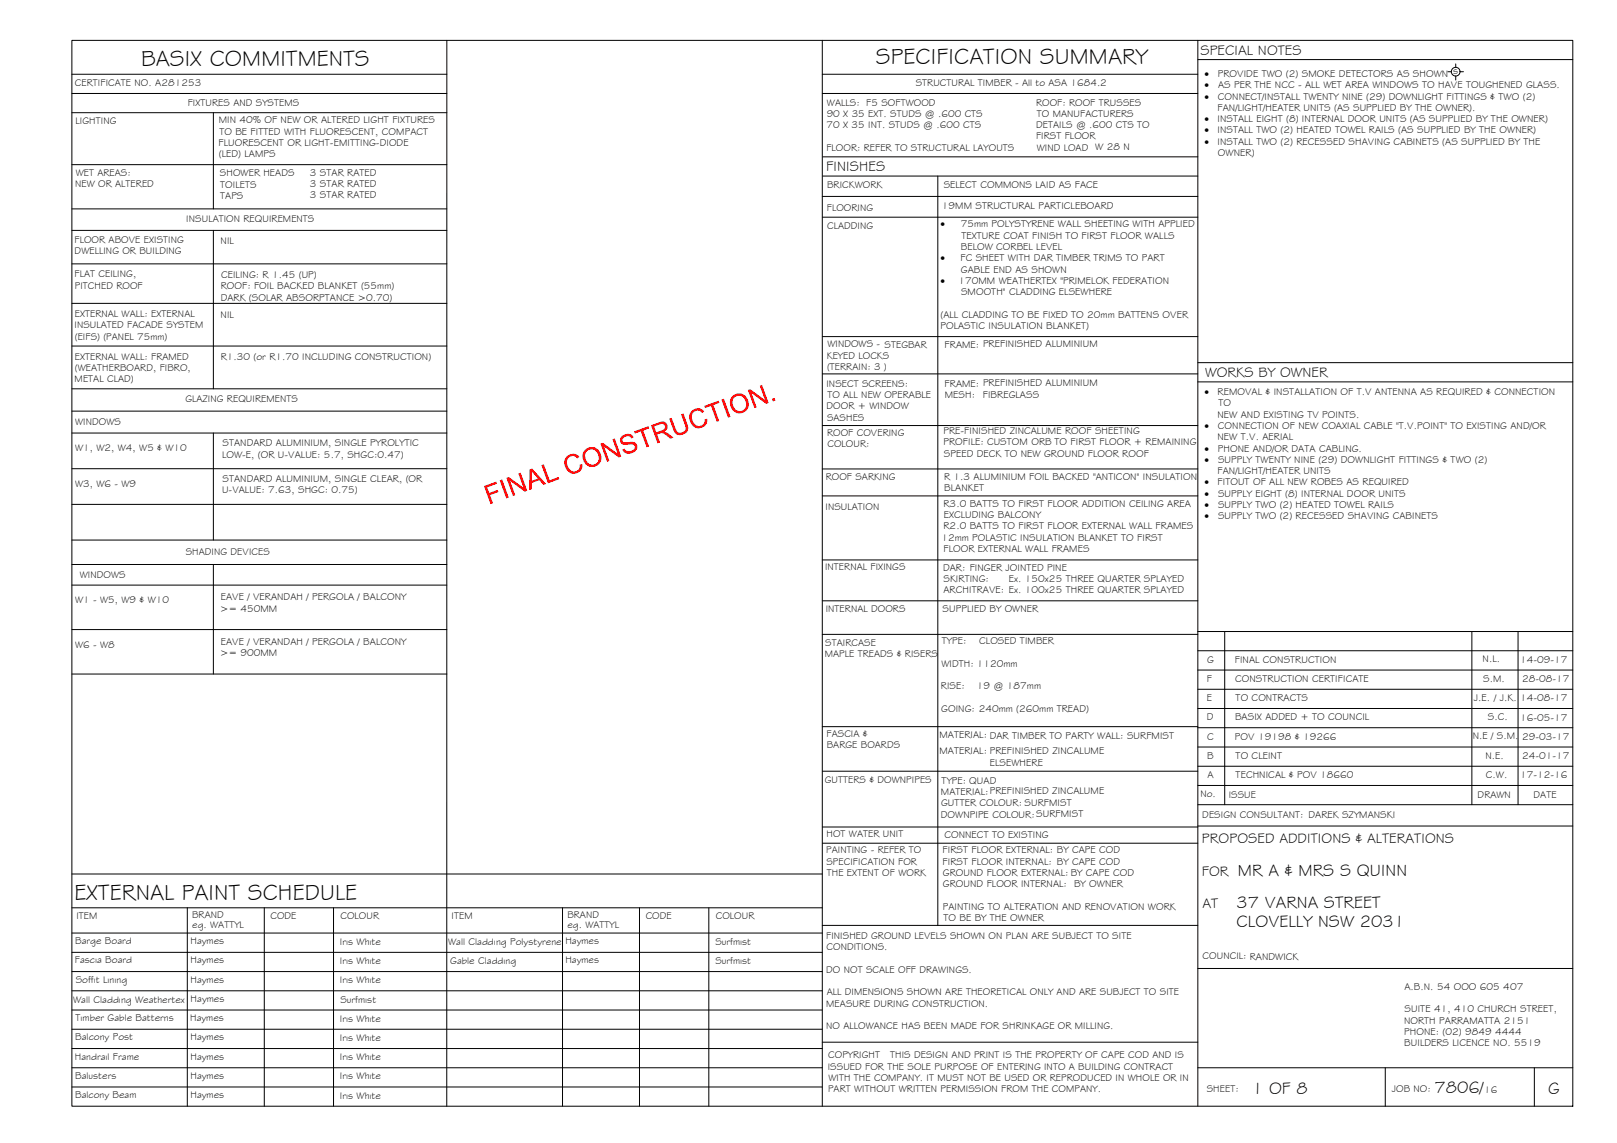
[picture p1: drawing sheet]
<svg xmlns="http://www.w3.org/2000/svg" width="420mm" height="297mm" viewBox="0 0 420 297" stroke-linecap="round" stroke-linejoin="round" font-family="sans-serif">
<defs><g id="words">
<g font-size="5.9">
<text x="36.7" y="17.2">BASIX COMMITMENTS</text>
<text x="227.6" y="16.8">SPECIFICATION SUMMARY</text>
<text x="19.4" y="233.8">EXTERNAL PAINT SCHEDULE</text>
</g>
<g font-size="4.5">
<text x="321.7" y="227.6">MR A &amp; MRS S QUINN</text>
<text x="321.3" y="235.9">37 VARNA STREET</text>
<text x="321.3" y="240.9">CLOVELLY NSW 2031</text>
<text x="325.3" y="284.2">1 OF 8</text>
<text x="372.7" y="284.1">7806/</text>
<text x="402.3" y="284.2">G</text>
</g>
<g font-size="3.7">
<text x="311.9" y="14.3">SPECIAL NOTES</text>
<text x="214.7" y="44.3">FINISHES</text>
<text x="313.1" y="98.1">WORKS BY OWNER</text>
<text x="312.3" y="219.2">PROPOSED ADDITIONS &amp; ALTERATIONS</text>
<text x="312.3" y="227.5">FOR</text>
<text x="312.4" y="235.9">AT</text>
</g>
<g font-size="2.6">
<text x="19.5" y="22.5">CERTIFICATE NO. A281253</text>
<text x="237.9" y="22.4">STRUCTURAL TIMBER - All to ASA 1684.2</text>
<text x="313" y="20">·</text>
<text x="313" y="22.9">·</text>
<text x="316.4" y="20">PROVIDE TWO (2) SMOKE DETECTORS AS SHOWN</text>
<text x="316.5" y="22.9">AS PER THE NCC - ALL WET AREA WINDOWS TO HAVE TOUGHENED GLASS.</text>
<text x="377.6" y="19.2">s</text>
<text x="48.8" y="27.5">FIXTURES AND SYSTEMS</text>
<text x="214.9" y="27.4">WALLS: F5 SOFTWOOD</text>
<text x="269.2" y="27.4">ROOF: ROOF TRUSSES</text>
<text x="313" y="25.9">·</text>
<text x="316.4" y="28.8">FAN/LIGHT/HEATER UNITS (AS SUPPLIED BY THE OWNER).</text>
<text x="316.5" y="25.9">CONNECT/INSTALL TWENTY NINE (29) DOWNLIGHT FITTINGS &amp; TWO (2)</text>
<text x="19.6" y="32.2">LIGHTING</text>
<text x="56.8" y="32">MIN 40% OF NEW OR ALTERED LIGHT FIXTURES</text>
<text x="57" y="35">TO BE FITTED WITH FLUORESCENT, COMPACT</text>
<text x="214.8" y="33.3">70 X 35 INT. STUDS @ .600 CTS</text>
<text x="214.8" y="30.4">90 X 35 EXT. STUDS @ .600 CTS</text>
<text x="269.2" y="33.3">DETAILS @ .600 CTS TO</text>
<text x="269.4" y="30.4">TO MANUFACTURERS</text>
<text x="313" y="31.7">·</text>
<text x="313" y="34.7">·</text>
<text x="316.3" y="31.7">INSTALL EIGHT (8) INTERNAL DOOR UNITS (AS SUPPLIED BY THE OWNER)</text>
<text x="316.3" y="34.7">INSTALL TWO (2) HEATED TOWEL RAILS (AS SUPPLIED BY THE OWNER)</text>
<text x="56.8" y="37.9">FLUORESCENT OR LIGHT-EMITTING-DIODE</text>
<text x="56.9" y="40.8">(LED) LAMPS</text>
<text x="214.7" y="39.2">FLOOR: REFER TO STRUCTURAL LAYOUTS</text>
<text x="269.2" y="36.3">FIRST FLOOR</text>
<text x="269.4" y="39.2">WIND LOAD W 28 N</text>
<text x="313" y="37.6">·</text>
<text x="316.3" y="37.6">INSTALL TWO (2) RECESSED SHAVING CABINETS (AS SUPPLIED BY THE</text>
<text x="316.5" y="40.5">OWNER)</text>
<text x="19.7" y="45.8">WET AREAS:</text>
<text x="57.2" y="45.8">SHOWER HEADS</text>
<text x="80.5" y="45.6">3 STAR RATED</text>
<text x="19.5" y="48.7">NEW OR ALTERED</text>
<text x="57.2" y="48.7">TOILETS</text>
<text x="57.2" y="51.7">TAPS</text>
<text x="80.5" y="48.6">3 STAR RATED</text>
<text x="80.5" y="51.5">3 STAR RATED</text>
<text x="214.9" y="49">BRICKWORK</text>
<text x="245.2" y="48.9">SELECT COMMONS LAID AS FACE</text>
<text x="48.4" y="57.8">INSULATION REQUIREMENTS</text>
<text x="214.8" y="54.9">FLOORING</text>
<text x="214.9" y="59.6">CLADDING</text>
<text x="244.4" y="59.1">·</text>
<text x="244.8" y="54.3">19MM STRUCTURAL PARTICLEBOARD</text>
<text x="249.6" y="59.1">75mm POLYSTYRENE WALL SHEETING WITH APPLIED</text>
<text x="19.4" y="63.2">FLOOR ABOVE EXISTING</text>
<text x="57.3" y="63.4">NIL</text>
<text x="249.6" y="64.9">BELOW CORBEL LEVEL</text>
<text x="249.8" y="62">TEXTURE COAT FINISH TO FIRST FLOOR WALLS</text>
<text x="19.4" y="66.1">DWELLING OR BUILDING</text>
<text x="244.4" y="67.9">·</text>
<text x="249.6" y="67.9">FC SHEET WITH DAR TIMBER TRIMS TO PART</text>
<text x="249.7" y="70.8">GABLE END AS SHOWN</text>
<text x="19.4" y="72.1">FLAT CEILING,</text>
<text x="19.4" y="75">PITCHED ROOF</text>
<text x="57.3" y="75.2">ROOF: FOIL BACKED BLANKET (55mm)</text>
<text x="57.4" y="72.3">CEILING: R 1.45 (UP)</text>
<text x="244.4" y="73.8">·</text>
<text x="249" y="73.8">170MM WEATHERTEX &quot;PRIMELOK FEDERATION</text>
<text x="249.7" y="76.7">SMOOTH&quot; CLADDING ELSEWHERE</text>
<text x="19.4" y="82.4">EXTERNAL WALL: EXTERNAL</text>
<text x="57.3" y="82.6">NIL</text>
<text x="57.3" y="78.2">DARK (SOLAR ABSORPTANCE &gt;0.70)</text>
<text x="244.4" y="82.5">(ALL CLADDING TO BE FIXED TO 20mm BATTENS OVER</text>
<text x="19.4" y="85.3">INSULATED FACADE SYSTEM</text>
<text x="19.4" y="88.2">(EIFS) (PANEL 75mm)</text>
<text x="244.4" y="85.5">POLASTIC INSULATION BLANKET)</text>
<text x="19.4" y="93.4">EXTERNAL WALL: FRAMED</text>
<text x="57.3" y="93.7">R1.30 (or R1.70 INCLUDING CONSTRUCTION)</text>
<text x="214.8" y="93.2">KEYED LOCKS</text>
<text x="215" y="90.3">WINDOWS - STEGBAR</text>
<text x="245.5" y="90.3">FRAME: PREFINISHED ALUMINIUM</text>
<text x="19.4" y="99.3">METAL CLAD)</text>
<text x="19.4" y="96.4">(WEATHERBOARD, FIBRO,</text>
<text x="214.7" y="100.5">INSECT SCREENS:</text>
<text x="214.9" y="96.1">(TERRAIN: 3 )</text>
<text x="245.5" y="100.5">FRAME: PREFINISHED ALUMINIUM</text>
<text x="48.2" y="104.5">GLAZING REQUIREMENTS</text>
<text x="214.8" y="106.4">DOOR + WINDOW</text>
<text x="215" y="103.5">TO ALL NEW OPERABLE</text>
<text x="245.5" y="103.5">MESH:</text>
<text x="255.4" y="103.5">FIBREGLASS</text>
<text x="313" y="102.7">·</text>
<text x="316.4" y="102.7">REMOVAL &amp; INSTALLATION OF T.V ANTENNA AS REQUIRED &amp; CONNECTION</text>
<text x="316.6" y="105.6">TO</text>
<text x="19.5" y="110.4">WINDOWS</text>
<text x="214.9" y="109.3">SASHES</text>
<text x="214.9" y="113.3">ROOF COVERING</text>
<text x="245.2" y="112.8">PRE-FINISHED ZINCALUME ROOF SHEETING</text>
<text x="313" y="111.5">·</text>
<text x="316.4" y="108.6">NEW AND EXISTING TV POINTS.</text>
<text x="316.5" y="111.5">CONNECTION OF NEW COAXIAL CABLE &quot;T.V.POINT&quot; TO EXISTING AND/OR</text>
<text x="19.5" y="117.3">W1, W2, W4, W5 &amp; W10</text>
<text x="57.7" y="118.9">LOW-E, (OR U-VALUE: 5.7, SHGC:0.47)</text>
<text x="57.8" y="116">STANDARD ALUMINIUM, SINGLE PYROLYTIC</text>
<text x="215" y="116.3">COLOUR:</text>
<text x="245.2" y="115.8">PROFILE: CUSTOM ORB TO FIRST FLOOR + REMAINING</text>
<text x="245.2" y="118.7">SPEED DECK TO NEW GROUND FLOOR ROOF</text>
<text x="313" y="117.4">·</text>
<text x="316.4" y="114.4">NEW T.V. AERIAL</text>
<text x="316.4" y="117.4">PHONE AND/OR DATA CABLING.</text>
<text x="57.8" y="125.3">STANDARD ALUMINIUM, SINGLE CLEAR, (OR</text>
<text x="214.6" y="124.8">ROOF SARKING</text>
<text x="245.3" y="124.7">R 1.3 ALUMINIUM FOIL BACKED &quot;ANTICON&quot; INSULATION</text>
<text x="313" y="120.3">·</text>
<text x="316.4" y="123.2">FAN/LIGHT/HEATER UNITS</text>
<text x="316.5" y="120.3">SUPPLY TWENTY NINE (29) DOWNLIGHT FITTINGS &amp; TWO (2)</text>
<text x="19.5" y="126.5">W3, W6 - W9</text>
<text x="57.7" y="128.2">U-VALUE: 7.63, SHGC: 0.75)</text>
<text x="245.2" y="131.7">R3.0 BATTS TO FIRST FLOOR ADDITION CEILING AREA</text>
<text x="245.4" y="127.6">BLANKET</text>
<text x="313" y="126.2">·</text>
<text x="313" y="129.1">·</text>
<text x="316.4" y="126.2">FITOUT OF ALL NEW ROBES AS REQUIRED</text>
<text x="316.5" y="129.1">SUPPLY EIGHT (8) INTERNAL DOOR UNITS</text>
<text x="214.5" y="132.4">INSULATION</text>
<text x="245.2" y="137.6">R2.0 BATTS TO FIRST FLOOR EXTERNAL WALL FRAMES</text>
<text x="245.2" y="134.7">EXCLUDING BALCONY</text>
<text x="313" y="132">·</text>
<text x="313" y="135">·</text>
<text x="316.5" y="132">SUPPLY TWO (2) HEATED TOWEL RAILS</text>
<text x="316.5" y="135">SUPPLY TWO (2) RECESSED SHAVING CABINETS</text>
<text x="244.6" y="140.5">12mm POLASTIC INSULATION BLANKET TO FIRST</text>
<text x="245.2" y="143.5">FLOOR EXTERNAL WALL FRAMES</text>
<text x="48.3" y="144.3">SHADING DEVICES</text>
<text x="214.4" y="148.1">INTERNAL FIXINGS</text>
<text x="245" y="148.3">DAR: FINGER JOINTED PINE</text>
<text x="20.7" y="150.2">WINDOWS</text>
<text x="245.2" y="151.2">SKIRTING:</text>
<text x="245.2" y="154.2">ARCHITRAVE: Ex. 100x25 THREE QUARTER SPLAYED</text>
<text x="262.1" y="151.3">Ex. 150x25 THREE QUARTER SPLAYED</text>
<text x="19.5" y="156.8">W1 - W5, W9 &amp; W10</text>
<text x="57.2" y="159">&gt;= 450MM</text>
<text x="57.3" y="156">EAVE / VERANDAH / PERGOLA / BALCONY</text>
<text x="214.6" y="159">INTERNAL DOORS</text>
<text x="244.9" y="159">SUPPLIED BY OWNER</text>
<text x="57.3" y="167.6">EAVE / VERANDAH / PERGOLA / BALCONY</text>
<text x="214.4" y="167.9">STAIRCASE</text>
<text x="244.7" y="167.4">TYPE:</text>
<text x="254.5" y="167.5">CLOSED TIMBER</text>
<text x="19.5" y="168.4">W6 - W8</text>
<text x="57.2" y="170.5">&gt;= 900MM</text>
<text x="214.3" y="170.8">MAPLE TREADS &amp; RISERS</text>
<text x="244.6" y="173.3">WIDTH: 1120mm</text>
<text x="313.7" y="172.2">G</text>
<text x="320.9" y="172.2">FINAL CONSTRUCTION</text>
<text x="385.2" y="172.1">N.L.</text>
<text x="395" y="172.3">14-09-17</text>
<text x="244.5" y="179.1">RISE:</text>
<text x="253.8" y="179.1">19 @ 187mm</text>
<text x="313.6" y="177.2">F</text>
<text x="321" y="177.2">CONSTRUCTION CERTIFICATE</text>
<text x="385.4" y="177.2">S.M.</text>
<text x="395.5" y="177.3">28-08-17</text>
<text x="244.6" y="185">GOING: 240mm (260mm TREAD)</text>
<text x="313.6" y="182.2">E</text>
<text x="321.1" y="182.2">TO CONTRACTS</text>
<text x="383" y="182.1">J.E. / J.K.</text>
<text x="395" y="182.3">14-08-17</text>
<text x="214.8" y="191.5">FASCIA &amp;</text>
<text x="244.1" y="191.9">MATERIAL: DAR TIMBER TO PARTY WALL: SURFMIST</text>
<text x="313.6" y="187.2">D</text>
<text x="320.9" y="187.2">BASIX ADDED + TO COUNCIL</text>
<text x="386.6" y="187.1">S.C.</text>
<text x="395" y="187.3">16-05-17</text>
<text x="214.8" y="194.4">BARGE BOARDS</text>
<text x="244.1" y="195.9">MATERIAL: PREFINISHED ZINCALUME</text>
<text x="313.7" y="197.2">B</text>
<text x="313.7" y="192.2">C</text>
<text x="320.9" y="192.2">POV 19198 &amp; 19266</text>
<text x="321.1" y="197.2">TO CLEINT</text>
<text x="382.7" y="192.1">N.E / S.M.</text>
<text x="386" y="197.1">N.E.</text>
<text x="395.5" y="197.3">24-01-17</text>
<text x="395.5" y="192.3">29-03-17</text>
<text x="214.3" y="203.5">GUTTERS &amp; DOWNPIPES</text>
<text x="244.7" y="203.7">TYPE: QUAD</text>
<text x="257.2" y="198.9">ELSEWHERE</text>
<text x="313.7" y="202.2">A</text>
<text x="321.1" y="202.2">TECHNICAL &amp; POV 18660</text>
<text x="386.1" y="202.2">C.W.</text>
<text x="395" y="202.3">17-12-16</text>
<text x="244.5" y="206.6">MATERIAL:PREFINISHED ZINCALUME</text>
<text x="244.5" y="209.5">GUTTER COLOUR: SURFMIST</text>
<text x="311.9" y="207.1">No.</text>
<text x="319.3" y="207.3">ISSUE</text>
<text x="383.9" y="207.5">DRAWN</text>
<text x="398.5" y="207.4">DATE</text>
<text x="244.5" y="212.5">DOWNPIPE COLOUR:SURFMIST</text>
<text x="312.4" y="212.6">DESIGN CONSULTANT: DAREK SZYMANSKI</text>
<text x="214.7" y="221.8">PAINTING - REFER TO</text>
<text x="214.8" y="217.6">HOT WATER UNIT</text>
<text x="244.9" y="221.8">FIRST FLOOR EXTERNAL: BY CAPE COD</text>
<text x="245.4" y="217.8">CONNECT TO EXISTING</text>
<text x="214.7" y="224.7">SPECIFICATION FOR</text>
<text x="214.8" y="227.6">THE EXTENT OF WORK</text>
<text x="244.9" y="224.7">FIRST FLOOR INTERNAL: BY CAPE COD</text>
<text x="245" y="227.7">GROUND FLOOR EXTERNAL: BY CAPE COD</text>
<text x="245" y="230.6">GROUND FLOOR INTERNAL:</text>
<text x="279.1" y="230.6">BY OWNER</text>
<text x="19.8" y="238.9">ITEM</text>
<text x="49.9" y="238.6">BRAND</text>
<text x="70.3" y="238.9">CODE</text>
<text x="88.5" y="238.8">COLOUR</text>
<text x="117.3" y="238.9">ITEM</text>
<text x="147.4" y="238.6">BRAND</text>
<text x="167.8" y="238.9">CODE</text>
<text x="186" y="238.8">COLOUR</text>
<text x="245" y="236.4">PAINTING TO ALTERATION AND RENOVATION WORK</text>
<text x="245.1" y="239.4">TO BE BY THE OWNER</text>
<text x="19.5" y="245.4">Barge Board</text>
<text x="49.5" y="245.4">Haymes</text>
<text x="50" y="241.1">eg. WATTYL</text>
<text x="88.3" y="245.5">Iris White</text>
<text x="116.4" y="245.7">Wall Cladding Polystyrene</text>
<text x="146.9" y="245.4">Haymes</text>
<text x="147.5" y="241.1">eg. WATTYL</text>
<text x="185.9" y="245.5">Surfmist</text>
<text x="214.7" y="244">FINISHED GROUND LEVELS SHOWN ON PLAN ARE SUBJECT TO SITE</text>
<text x="19.5" y="250.4">Fascia Board</text>
<text x="49.5" y="250.4">Haymes</text>
<text x="88.3" y="250.5">Iris White</text>
<text x="117" y="250.5">Gable Cladding</text>
<text x="146.9" y="250.4">Haymes</text>
<text x="185.9" y="250.5">Surfmist</text>
<text x="214.8" y="247">CONDITIONS.</text>
<text x="312.5" y="249.3">COUNCIL: RANDWICK</text>
<text x="19.7" y="255.4">Soffit Lining</text>
<text x="49.5" y="255.4">Haymes</text>
<text x="88.3" y="255.5">Iris White</text>
<text x="214.7" y="252.8">DO NOT SCALE OFF DRAWINGS.</text>
<text x="364.9" y="257.3">A.B.N. 54 OOO 605 407</text>
<text x="19" y="260.8">Wall Cladding Weathertex</text>
<text x="49.5" y="260.4">Haymes</text>
<text x="88.4" y="260.5">Surfmist</text>
<text x="214.7" y="261.6">MEASURE DURING CONSTRUCTION.</text>
<text x="214.8" y="258.7">ALL DIMENSIONS SHOWN ARE THEORETICAL ONLY AND ARE SUBJECT TO SITE</text>
<text x="364.9" y="263.1">SUITE 41, 410 CHURCH STREET,</text>
<text x="19.6" y="265.4">Timber Gable Batterns</text>
<text x="49.4" y="265.4">Haymes</text>
<text x="88.3" y="265.5">Iris White</text>
<text x="214.7" y="267.5">NO ALLOWANCE HAS BEEN MADE FOR SHRINKAGE OR MILLING.</text>
<text x="364.8" y="266">NORTH PARRAMATTA 2151</text>
<text x="364.9" y="269">PHONE: (02) 9849 4444</text>
<text x="19.5" y="275.4">Handrail Frame</text>
<text x="19.6" y="270.3">Balcony Post</text>
<text x="49.5" y="275.4">Haymes</text>
<text x="49.5" y="270.4">Haymes</text>
<text x="88.3" y="270.5">Iris White</text>
<text x="88.3" y="275.5">Iris White</text>
<text x="215.2" y="275">COPYRIGHT</text>
<text x="231.3" y="275">THIS DESIGN AND PRINT IS THE PROPERTY OF CAPE COD AND IS</text>
<text x="364.9" y="271.9">BUILDERS LICENCE NO. 5519</text>
<text x="19.5" y="280.3">Balusters</text>
<text x="49.5" y="280.4">Haymes</text>
<text x="88.3" y="280.5">Iris White</text>
<text x="215.1" y="278">ISSUED FOR THE SOLE PURPOSE OF ENTERING INTO A BUILDING CONTRACT</text>
<text x="215.3" y="280.9">WITH THE COMPANY. IT MUST NOT BE USED OR REPRODUCED IN WHOLE OR IN</text>
<text x="19.5" y="285.4">Balcony Beam</text>
<text x="49.5" y="285.4">Haymes</text>
<text x="88.3" y="285.5">Iris White</text>
<text x="215.2" y="283.8">PART WITHOUT WRITTEN PERMISSION FROM THE COMPANY.</text>
<text x="313.6" y="283.8">SHEET:</text>
<text x="361.7" y="283.9">JOB NO:</text>
<text x="385.6" y="284.1">16</text>
</g>
</g></defs>
<!-- layer: BORDER -->
<g fill="none" stroke="#000" stroke-width=".26">
<path d="M18.7 10.5h390v277h-390zM116.1 10.5v277M213.7 19.3h97.5M213.7 10.5v277M311.2 15.5h97.5M311.2 10.5v277M213.7 24.3h97.5M213.7 51h97.5M213.7 56.4h97.5M213.8 45.8h97.4M213.8 40.8h97.4M243.7 45.8v194.7"/>
<path d="M213.7 97.2h97.5M213.7 87.5h97.5M311.2 94.2h97.5M311.2 99.2h97.5M213.7 110.6h97.5M213.7 121.9h97.5M213.7 128.9h97.5M213.7 156.1h97.5M213.7 145.5h97.5M213.7 164.9h97.5M311.2 179.1h97.5M311.2 174.1h97.5"/>
<path d="M311.2 169.1h97.5M311.2 164.1h97.5M318.2 164.1v45M382.4 164.1v45M394.4 164.1v45M213.7 188.8h97.5M311.2 199.1h97.5M311.2 194.1h97.5M311.2 189.1h97.5M311.2 184.1h97.5M213.7 214.9h97.5M213.7 200.4h97.5"/>
<path d="M213.7 219.1h97.5M311.2 204.1h97.5M311.2 214.7h97.5M311.2 209.1h97.5M18.7 227.1h195M18.7 235.9h195M48.7 235.9v51.6M68.7 235.9v51.6M86.7 235.9v51.6M146.2 235.9v51.6M166.2 235.9v51.6M184.2 235.9v51.6"/>
<path d="M18.7 242.5h195M18.7 247.5h195M18.7 252.5h195M18.7 257.5h195M213.7 240.5h97.5M311.2 251.7h97.5M18.7 277.5h195M18.7 262.5h195M18.7 267.5h195M18.7 272.5h195M213.7 270.8h97.5M311.2 277.5h97.5"/>
<path d="M359.9 277.5v10M398.7 277.5v10M18.7 282.5h195"/>
</g>
<!-- layer: BASIX -->
<g fill="none" stroke="#000" stroke-width=".26">
<path d="M18.7 19.3h97.4M18.7 24.3h97.4M18.7 29.3h97.4M55.4 29.3v25M18.7 42.8h97.4M18.7 54.3h97.4M18.7 59.9h97.4M55.4 59.9v41.1M18.7 68.6h97.4M18.7 78.8h97.4M18.7 89.9h97.4M18.7 106.8h97.4"/>
<path d="M18.7 112.5h97.4M18.7 101h97.4M55.4 112.5v27.8M18.7 121.8h97.4M18.7 131.1h97.4M18.7 146.7h97.4M18.7 152.1h97.4M18.7 140.3h97.4M55.4 146.7v28.5M18.7 163.6h97.4M18.7 175.2h97.4"/>
</g>
<!-- layer: SERVICES -->
<g fill="none" stroke="#000" stroke-width=".26">
<path d="M376.2 18.6h.9M378.3 16.6v.9M378.3 19.8v1M379.4 18.6h.9"/>
<circle cx="378.2" cy="18.6" r="1.13"/>
</g>
<!-- layer: Stamp - Final Construction -->
<g fill="#f00">
<path d="M125.8 126.3l3.1-1.1 .2 .5-2.5 1 .5 1.4 2.2-.8 .2 .6-2.2 .8 .8 2.1-.6 .2z"/>
<path d="M129.8 124.8l.7-.2 1.7 4.7-.6 .2z"/>
<path d="M131.6 124.2l.6-.2 3.8 2.8-1.3-3.7 .6-.3 1.7 4.7-.6 .3-3.8-2.8 1.3 3.7-.6 .2z"/>
<path d="M140.7 120.9l.6-.2 1.5 4.1 2.3-.8 .2 .5-2.9 1.1z"/>
<path d="M147.2 118.7l.7-.5 1-.3 .9 .2 .6 .5 .1 .2-.5 .3-.9-.6-1 .2-.6 .7-.2 .9 .7 1.7 1 .5 1.2-.4 .4-.6v-.8l.7-.1-.1 1-.5 .9-.9 .5-.9 .1-.7-.2-.7-.5-.6-.9-.3-1.1 .1-.9z"/>
<path d="M156 115.3l.7-.2 3.8 2.8-1.4-3.7 .6-.2 1.7 4.7-.6 .2-3.8-2.8 1.3 3.7-.6 .2z"/>
<path d="M161.5 113.5l.6-.5 .9-.3 .7 .1 .6 .3 .3 .6-.6 .3-.4-.5-.7-.1-.8 .3-.4 .7 .2 .4 .3 .1 2.2-.1 .8 .4 .4 1.1-.5 1-1.6 .6-.8-.1-.7-.4-.3-.5 .6-.3 .5 .6 .8 .1 1-.4 .4-.8-.2-.3-.4-.3-2.1 .1-.7-.2-.5-.9z"/>
<path d="M164.8 112.1l3.7-1.3 .2 .5-1.6 .6 1.5 4.1-.6 .3-1.5-4.2-1.5 .6z"/>
<path d="M173.9 108.8l.6-.2 1.4 3.6 .6 .3 .6-.1 .8-.4 .3-.6-1.2-3.7 .6-.2 1.2 3.4-.2 1.2-.6 .6-1 .3-.7 .1-.6-.3-.6-.8z"/>
<path d="M179.7 106.9l.9-.6 .8-.2 .8 .2 .6 .4 .2 .2-.6 .4-.8-.6-1.1 .2-.6 .6-.1 1 .5 1.5 .6 .6 .6 .1 1.2-.4 .4-.7v-.7l.7-.1-.2 1.2-.5 .7-.9 .5-.9 .1-.7-.2-.7-.5-.6-1-.2-1.1 .1-.9z"/>
<path d="M183 105.5l3.7-1.4 .2 .6-1.5 .6 1.5 4.1-.6 .2-1.6-4.1-1.5 .5z"/>
<path d="M187.5 103.9l.6-.3 1.7 4.7-.6 .3z"/>
<path d="M194.3 101.4l.7-.3 3.7 2.8-1.3-3.7 .6-.2 1.7 4.7-.6 .3-3.8-2.8 1.3 3.6-.6 .3z"/>
<path d="M200.6 103.7l.6-.3 .3 .7-.7 .2z"/>
<path d="M137.6 122l.7-.2 3.6 4-.7 .2-1.1-1.2-1.9 .7v1.6l-.7 .3zM138.1 122.4l.1 2.5 1.6-.5z"/>
<path d="M151.9 117l.8-.6 .9-.2 1.1 .1 .6 .5 .6 .8 .3 1v.9l-.5 1-.9 .7-.8 .2-.8-.1-.8-.5-.7-.8-.3-1.2 .1-1zM152.5 117.2l-.3 .5-.2 .8 .6 1.6 1.1 .7 .5-.1 .8-.3 .3-.4 .3-.8-.1-.9-.4-.8-.6-.5-.5-.2h-.7z"/>
<path d="M169.1 110.5l2.9-.9 .7 .1 .6 .6 .2 .8-.3 .6-.7 .5 1 .4 1.5 1.1-.8 .3-2.1-1.4-1.4 .3 .8 2.1-.6 .2zM170 110.8l.5 1.6 1.9-.8 .4-.6-.1-.5-.5-.3z"/>
<path d="M190.3 102.9l.9-.5 1.1-.2 .9 .3 .6 .5 .6 1 .1 .9-.2 1.2-.5 .7-.8 .5-1 .1-.7-.1-.9-.6-.4-.7-.3-1.1 .1-1.1zM190.8 103.3l-.5 1 .1 .7 .4 1.1 .5 .4 .7 .3h.8l.5-.4 .5-.6 .1-.9-.6-1.4-.5-.5-.7-.2-.7 .1z"/>
</g>
<use href="#words"/>
</svg>
